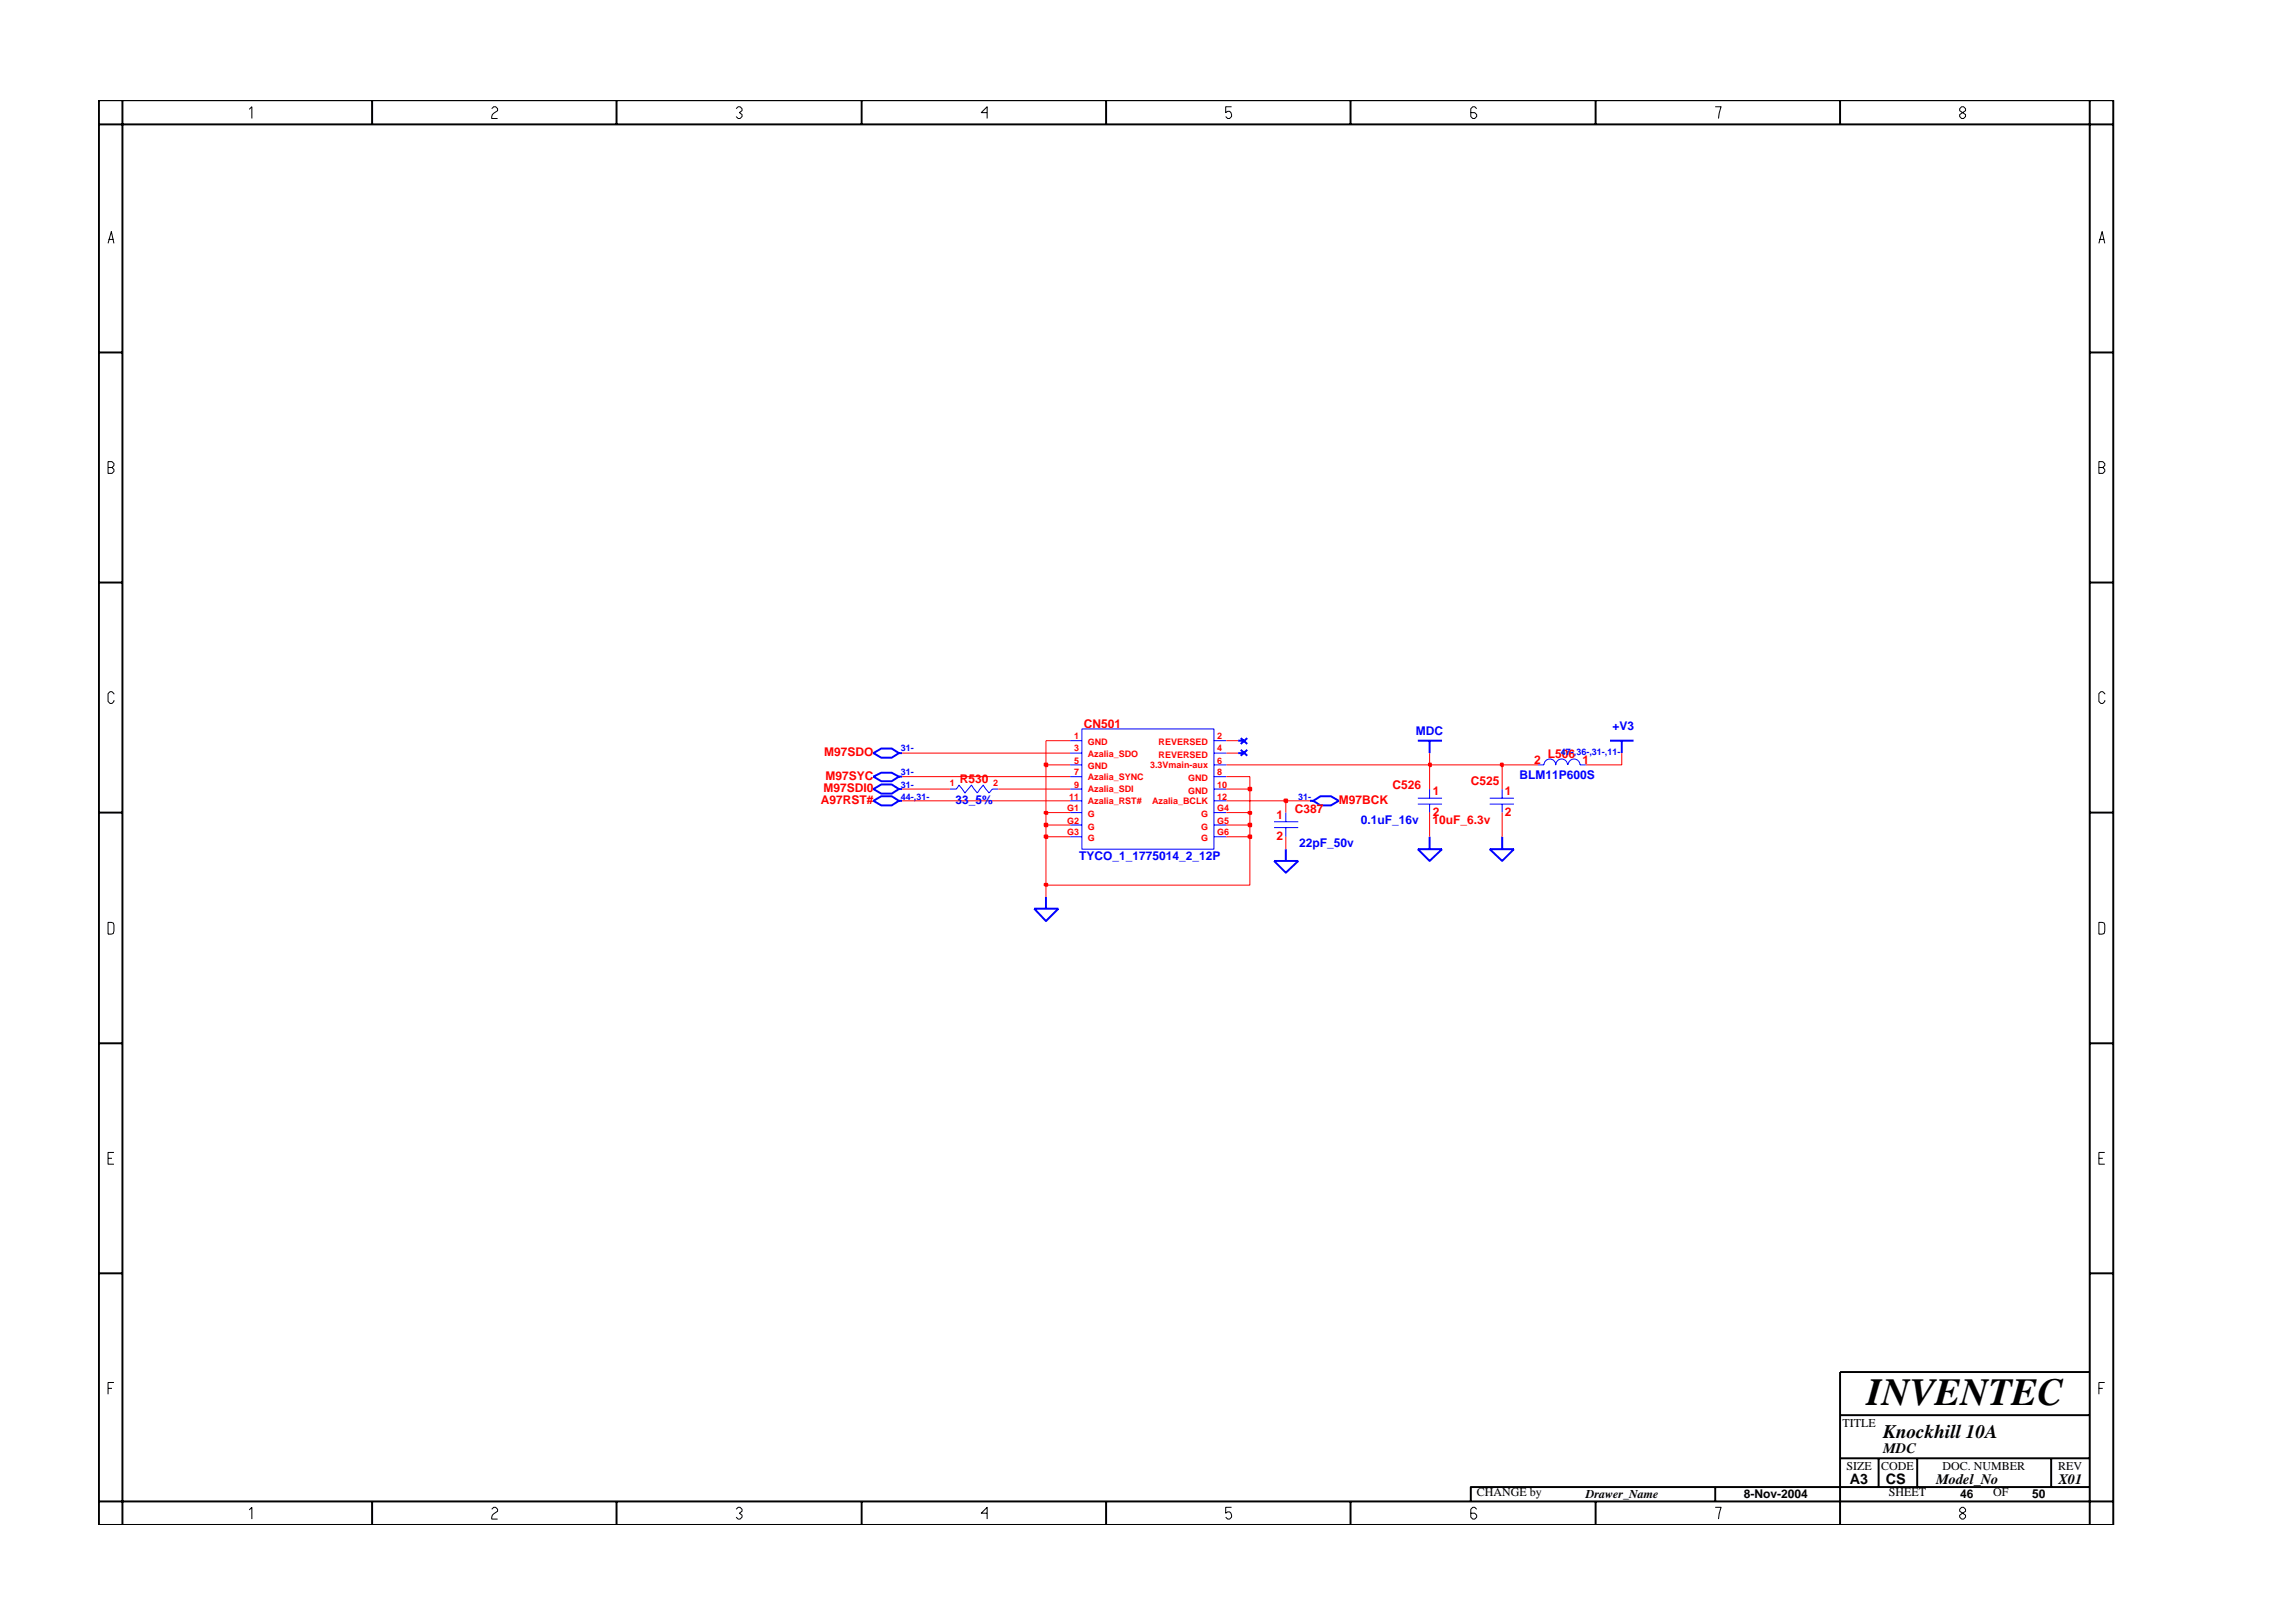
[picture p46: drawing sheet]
<svg xmlns="http://www.w3.org/2000/svg" width="297mm" height="210mm" viewBox="0 0 297 210" stroke-linecap="round" stroke-linejoin="round" font-family="sans-serif">
<defs><g id="words">
<text font-size="5" x="241.8" y="182">INVENTEC</text>
<text font-size="2.5" x="244" y="186.3">Knockhill 10A</text>
<g font-size="1.9">
<text x="244" y="188.2">MDC</text>
<text x="239.6" y="192.2">A3</text>
<text x="244.3" y="192.3">CS</text>
<text x="250.8" y="192.2">Model_No</text>
<text x="266.6" y="192.2">X01</text>
</g>
<g font-size="1.6" fill="#f00">
<text x="140.4" y="94.3">CN501</text>
<text x="106.8" y="97.9">M97SDO</text>
<text x="106.9" y="101">M97SYC</text>
<text x="124.3" y="101.5">R530</text>
<text x="190.5" y="101.7">C525</text>
<text x="198.7" y="98.9">2</text>
<text x="200.5" y="98.2">L506</text>
<text x="205" y="98.9">1</text>
<text x="106.3" y="104.2">A97RST#</text>
<text x="106.7" y="102.6">M97SDI0</text>
<text x="165.4" y="106.1">1</text>
<text x="167.8" y="105.3">C387</text>
<text x="173.4" y="104.2">M97BCK</text>
<text x="180.4" y="102.2">C526</text>
<text x="185.6" y="106.7">10uF_6.3v</text>
<text x="185.6" y="103">1</text>
<text x="185.6" y="105.7">2</text>
<text x="194.9" y="103">1</text>
<text x="194.9" y="105.7">2</text>
<text x="165.4" y="108.8">2</text>
</g>
<g font-size="1.6" fill="#00f">
<text x="183.4" y="95.2">MDC</text>
<text x="208.9" y="94.6">+V3</text>
<text x="196.8" y="100.9">BLM11P600S</text>
<text x="123.8" y="104.2">33_5%</text>
<text x="176.3" y="106.7">0.1uF_16v</text>
<text x="139.8" y="111.4">TYCO_1_1775014_2_12P</text>
<text x="168.3" y="109.7">22pF_50v</text>
</g>
<g font-size="1.6">
<text x="238.7" y="184.8">TITLE</text>
<text x="239.2" y="190.4">SIZE</text>
<text x="243.7" y="190.4">CODE</text>
<text x="251.6" y="190.4">DOC. NUMBER</text>
<text x="266.6" y="190.4">REV</text>
<text x="191.3" y="193.9">CHANGE by</text>
<text x="205.4" y="194.1">Drawer_Name</text>
<text x="225.9" y="194.1">8-Nov-2004</text>
<text x="244.7" y="193.9">SHEET</text>
<text x="253.9" y="194.1">46</text>
<text x="258.2" y="193.9">OF</text>
<text x="263.3" y="194.1">50</text>
</g>
<g font-size="1.2" fill="#f00">
<text x="139.2" y="95.8">1</text>
<text x="157.7" y="95.8">2</text>
<text x="123" y="101.8">1</text>
<text x="128.7" y="101.8">2</text>
<text x="139.2" y="97.3">3</text>
<text x="139.2" y="100.4">7</text>
<text x="139.2" y="98.9">5</text>
<text x="140.9" y="96.5">GND</text>
<text x="140.9" y="98">Azalia_SDO</text>
<text x="140.9" y="101.1">Azalia_SYNC</text>
<text x="140.9" y="99.7">GND</text>
<text x="149" y="99.5">3.3Vmain-aux</text>
<text x="150.1" y="96.5">REVERSED</text>
<text x="150.1" y="98.2">REVERSED</text>
<text x="153.9" y="101.2">GND</text>
<text x="157.7" y="98.9">6</text>
<text x="157.7" y="97.3">4</text>
<text x="157.7" y="100.4">8</text>
<text x="138.3" y="105.1">G1</text>
<text x="138.3" y="106.7">G2</text>
<text x="138.5" y="103.6">11</text>
<text x="139.2" y="102.1">9</text>
<text x="140.9" y="104.2">Azalia_RST#</text>
<text x="140.9" y="102.7">Azalia_SDI</text>
<text x="140.9" y="105.9">G</text>
<text x="140.9" y="107.5">G</text>
<text x="149.2" y="104.2">Azalia_BCLK</text>
<text x="153.9" y="102.8">GND</text>
<text x="155.6" y="105.9">G</text>
<text x="155.6" y="107.5">G</text>
<text x="157.7" y="103.6">12</text>
<text x="157.7" y="105.1">G4</text>
<text x="157.7" y="106.7">G5</text>
<text x="157.7" y="102.1">10</text>
<text x="138.3" y="108.2">G3</text>
<text x="140.9" y="109">G</text>
<text x="155.6" y="109">G</text>
<text x="157.7" y="108.2">G6</text>
</g>
<g font-size="1.2" fill="#00f">
<text x="116.7" y="97.3">31-</text>
<text x="116.7" y="100.4">31-</text>
<text x="202.2" y="97.8">47-,36-,31-,11-</text>
<text x="116.7" y="103.6">44-,31-</text>
<text x="116.7" y="102.1">31-</text>
<text x="168.2" y="103.6">31-</text>
</g>
</g></defs>
<g fill="none" stroke="#00f" stroke-width=".25">
<path d="M113.1 97.6l1.1-.6h1.3l.9 .6-.9 .6h-1.3zM116.4 97.6h.5M160.4 96h.7M160.4 97.6h.7M160.7 95.6l.9 .8M160.7 97.1l.9 .8M161.6 95.6l-.9 .8M161.6 97.1l-.9 .8M183.7 96h3.1M185.2 96v1.6M208.6 96h3M210.1 96v1.6"/>
<path d="M113.1 103.7l1.1-.5h1.3l.9 .5-.9 .6h-1.3zM113.1 100.6l1.1-.5h1.3l.9 .5-.9 .6h-1.3zM113.1 102.2l1.1-.6h1.3l.9 .6-.9 .6h-1.3zM116.4 103.7h.5M116.4 100.6h.5M116.4 102.2h.5M134 117.7h3.1l-1.6 1.6zM135.5 116.2v1.5M165 111.5h3.2l-1.6 1.6zM166.6 110v1.5M169.7 103.7h.4M170.1 103.7l1-.5h1.3l1 .5-1 .6h-1.3z"/>
<path d="M183.7 110h3.1l-1.6 1.5zM185.2 108.4v1.6M193 110h3.1l-1.5 1.5zM194.6 108.4v1.6"/>
</g>
<g fill="none" stroke="#00f" stroke-width=".13">
<path d="M138.6 97.6h1.6M138.6 99.1h1.6M138.6 96h1.6M140.2 94.4h17.1v15.6h-17.1zM157.3 97.6h1.6M157.3 99.1h1.6M157.3 96h1.6M199.2 99.1h.8a.76 .76 0 0 1 .8-.8 .76 .76 0 0 1 .7 .8 .76 .76 0 0 1 .8-.8 .76 .76 0 0 1 .8 .8M203.1 99.1a.76 .76 0 0 1 .8-.8 .76 .76 0 0 1 .8 .8h.7M123 102.2h.9l.3-.5 .8 1 .8-1 .8 1 .8-1 .7 1 .5-.5h.7M138.6 102.2h1.6M138.6 100.6h1.6"/>
<path d="M138.6 103.7h1.6M138.6 105.3h1.6M138.6 106.9h1.6M138.6 108.4h1.6M157.3 102.2h1.6M157.3 100.6h1.6M157.3 103.7h1.6M157.3 105.3h1.6M157.3 106.9h1.6M157.3 108.4h1.6M165 106.5h3.2M165 107.2h3.2"/>
<path d="M166.6 105.3v1.2M166.6 107.2v1.2M183.7 103.4h3.1M183.7 104.2h3.1M185.2 102.2v1.2M185.2 104.2v1.1M193 103.4h3.1M193 104.2h3.1M194.6 102.2v1.2M194.6 104.2v1.1"/>
</g>
<path d="M135.5 114.7v1.5" fill="none" stroke="#f00" stroke-width=".13"/>
<path d="M135.3 114.5h.4v.3h-.4z" fill="#8e2323"/>
<path d="M135.3 114.5h.4v.3h-.4z" fill="none" stroke="#f00" stroke-width=".25"/>
<path d="M135.5 108.4v6.3h26.4v-6.3M166.6 108.4v1.6" fill="none" stroke="#f00" stroke-width=".13"/>
<path d="M135.3 108.2h.4v.4h-.4z" fill="#8e2323"/>
<path d="M135.3 108.2h.4v.4h-.4z" fill="none" stroke="#f00" stroke-width=".25"/>
<path d="M135.5 106.9v1.5h3.1M158.9 108.4h3" fill="none" stroke="#f00" stroke-width=".13"/>
<path d="M161.7 108.2h.4v.4h-.4z" fill="#8e2323"/>
<path d="M161.7 108.2h.4v.4h-.4z" fill="none" stroke="#f00" stroke-width=".25"/>
<path d="M161.9 106.9v1.5M185.2 105.3v3.1M194.6 105.3v3.1" fill="none" stroke="#f00" stroke-width=".13"/>
<path d="M135.3 106.7h.4v.3h-.4z" fill="#8e2323"/>
<path d="M135.3 106.7h.4v.3h-.4z" fill="none" stroke="#f00" stroke-width=".25"/>
<path d="M135.5 105.3v1.6h3.1M158.9 106.9h3" fill="none" stroke="#f00" stroke-width=".13"/>
<path d="M161.7 106.7h.4v.3h-.4z" fill="#8e2323"/>
<path d="M161.7 106.7h.4v.3h-.4z" fill="none" stroke="#f00" stroke-width=".25"/>
<path d="M161.9 105.3v1.6" fill="none" stroke="#f00" stroke-width=".13"/>
<path d="M135.3 105.2h.4v.2h-.4z" fill="#8e2323"/>
<path d="M135.3 105.2h.4v.2h-.4z" fill="none" stroke="#f00" stroke-width=".25"/>
<path d="M135.5 99.1v6.2h3.1M158.9 105.3h3" fill="none" stroke="#f00" stroke-width=".13"/>
<path d="M161.7 105.2h.4v.2h-.4z" fill="#8e2323"/>
<path d="M161.7 105.2h.4v.2h-.4z" fill="none" stroke="#f00" stroke-width=".25"/>
<path d="M116.9 103.7h21.7M158.9 103.7h7.7v1.6M161.9 102.2v3.1" fill="none" stroke="#f00" stroke-width=".13"/>
<path d="M166.4 103.6h.3v.3h-.3z" fill="#8e2323"/>
<path d="M166.4 103.6h.3v.3h-.3z" fill="none" stroke="#f00" stroke-width=".25"/>
<path d="M116.9 102.2h6.1M129.3 102.2h9.3M158.9 102.2h3M166.6 103.7h3.1" fill="none" stroke="#f00" stroke-width=".13"/>
<path d="M161.7 102.1h.4v.3h-.4z" fill="#8e2323"/>
<path d="M161.7 102.1h.4v.3h-.4z" fill="none" stroke="#f00" stroke-width=".25"/>
<path d="M185.2 99.1v3.1M194.6 99.1v3.1M116.9 100.6h21.7M158.9 100.6h3v1.6" fill="none" stroke="#f00" stroke-width=".13"/>
<path d="M135.3 98.9h.4v.4h-.4z" fill="#8e2323"/>
<path d="M135.3 98.9h.4v.4h-.4z" fill="none" stroke="#f00" stroke-width=".25"/>
<path d="M135.5 96v3.1h3.1M158.9 99.1h26.3" fill="none" stroke="#f00" stroke-width=".13"/>
<path d="M185.1 98.9h.3v.4h-.3z" fill="#8e2323"/>
<path d="M185.1 98.9h.3v.4h-.3z" fill="none" stroke="#f00" stroke-width=".25"/>
<path d="M185.2 97.6v1.5h9.4" fill="none" stroke="#f00" stroke-width=".13"/>
<path d="M194.4 98.9h.3v.4h-.3z" fill="#8e2323"/>
<path d="M194.4 98.9h.3v.4h-.3z" fill="none" stroke="#f00" stroke-width=".25"/>
<path d="M116.9 97.6h21.7M135.5 96h3.1M158.9 97.6h1.5M158.9 96h1.5M194.6 99.1h4.6M210.1 97.6v1.5h-4.7" fill="none" stroke="#f00" stroke-width=".13"/>
<g fill="none" stroke="#000" stroke-width=".25">
<path d="M12.8 13h261v184.6h-261zM12.8 16.1h261M15.9 13v184.6M48.2 13v3.1M79.9 13v3.1M111.6 13v3.1M143.3 13v3.1M174.9 13v3.1M206.7 13v3.1M238.4 13v3.1M270.7 13v184.6M12.8 45.7h3.1"/>
<path d="M270.7 45.7h3.1M12.8 75.5h3.1M270.7 75.5h3.1M12.8 105.3h3.1M270.7 105.3h3.1M12.8 135.2h3.1M270.7 135.2h3.1M12.8 165h3.1M270.7 165h3.1M270.7 177.7h-32.3v19.9M12.8 194.5h261M48.2 194.5v3.1"/>
<path d="M79.9 194.5v3.1M111.6 194.5v3.1M143.3 194.5v3.1M174.9 194.5v3.1M206.7 194.5v3.1M222.2 192.6v1.9M238.4 183.3h32.3M238.4 188.9h32.3M243.4 188.9v3.7M248.4 188.9v3.7M265.7 188.9v3.7M270.7 192.6h-80.2v1.9"/>
</g>
<g fill="none" stroke="#000" stroke-width=".13">
<path d="M32.3 14.2l.3-.4v1.6M63.7 14.1l.3-.3h.2l.3 .3v.2l-.5 .4-.3 .4v.3h.8M95.4 14.1l.2-.3h.3l.2 .3v.2l-.3 .3 .3 .2v.3l-.2 .3h-.3l-.2-.3M127.9 14.6h-.8l.8-.8v1.6M159.5 13.8h-.7v.8l.2-.2a.5 .5 0 0 1 .5 .7l-.2 .3h-.3l-.2-.3M191.3 14.1l-.3-.3h-.2l-.3 .3v1l.3 .3h.2l.3-.3v-.3l-.3-.2h-.5M222.2 13.8h.8l-.4 1.6M253.9 14.1l.2-.3h.3l.2 .3v.2l-.7 .5v.3l.2 .3h.3l.2-.3v-.3l-.7-.5zM14 31.5l.4-1.5 .4 1.5M14.1 31h.6M271.9 31.5l.4-1.5 .4 1.5M272 31h.6"/>
<path d="M14 59.8h.5l.3 .3v.2l-.3 .3 .3 .2v.3l-.3 .2h-.5zM271.9 59.8h.5l.3 .3v.2l-.3 .3 .3 .2v.3l-.3 .2h-.5zM14 60.6h.5M271.9 60.6h.5M14.8 89.9l-.3-.3h-.2l-.3 .3v1l.3 .2h.2l.3-.2v-.2M272.7 89.9l-.3-.3h-.3l-.2 .3v1l.2 .2h.3l.3-.2v-.2M14 119.5l.7 .1 .1 .2-.1 1.1-.7 .1zM271.9 119.5l.7 .1 .1 .2-.1 1.1-.7 .1zM14 150.1h.5M14.8 149.3h-.8v1.5h.8M271.9 150.1h.5M272.7 149.3h-.8v1.5h.8"/>
<path d="M14 179.9h.5M14.8 179.1h-.8v1.5M271.9 179.9h.5M272.7 179.1h-.8v1.5M32.3 195.6l.3-.3v1.5M63.7 195.5l.3-.2h.2l.3 .2v.3l-.7 .5-.1 .2v.3h.8M95.4 195.5l.2-.2h.3l.2 .2v.3l-.3 .2 .3 .3v.2l-.2 .3h-.3l-.2-.3M127.9 196h-.8l.8-.7v1.5M159.5 195.3h-.7v.7l.2-.1a.5 .5 0 0 1 .5 .6l-.2 .3h-.3l-.2-.3M191.3 195.5l-.3-.2h-.2l-.3 .2v1l.3 .3h.2l.3-.3v-.2l-.3-.3h-.5M222.2 195.3h.8l-.4 1.5M254.1 195.3l-.2 .2v.3l.7 .5v.2l-.2 .3h-.3l-.2-.3v-.2l.7-.5v-.3l-.2-.2z"/>
</g>
<use href="#words"/>
</svg>
